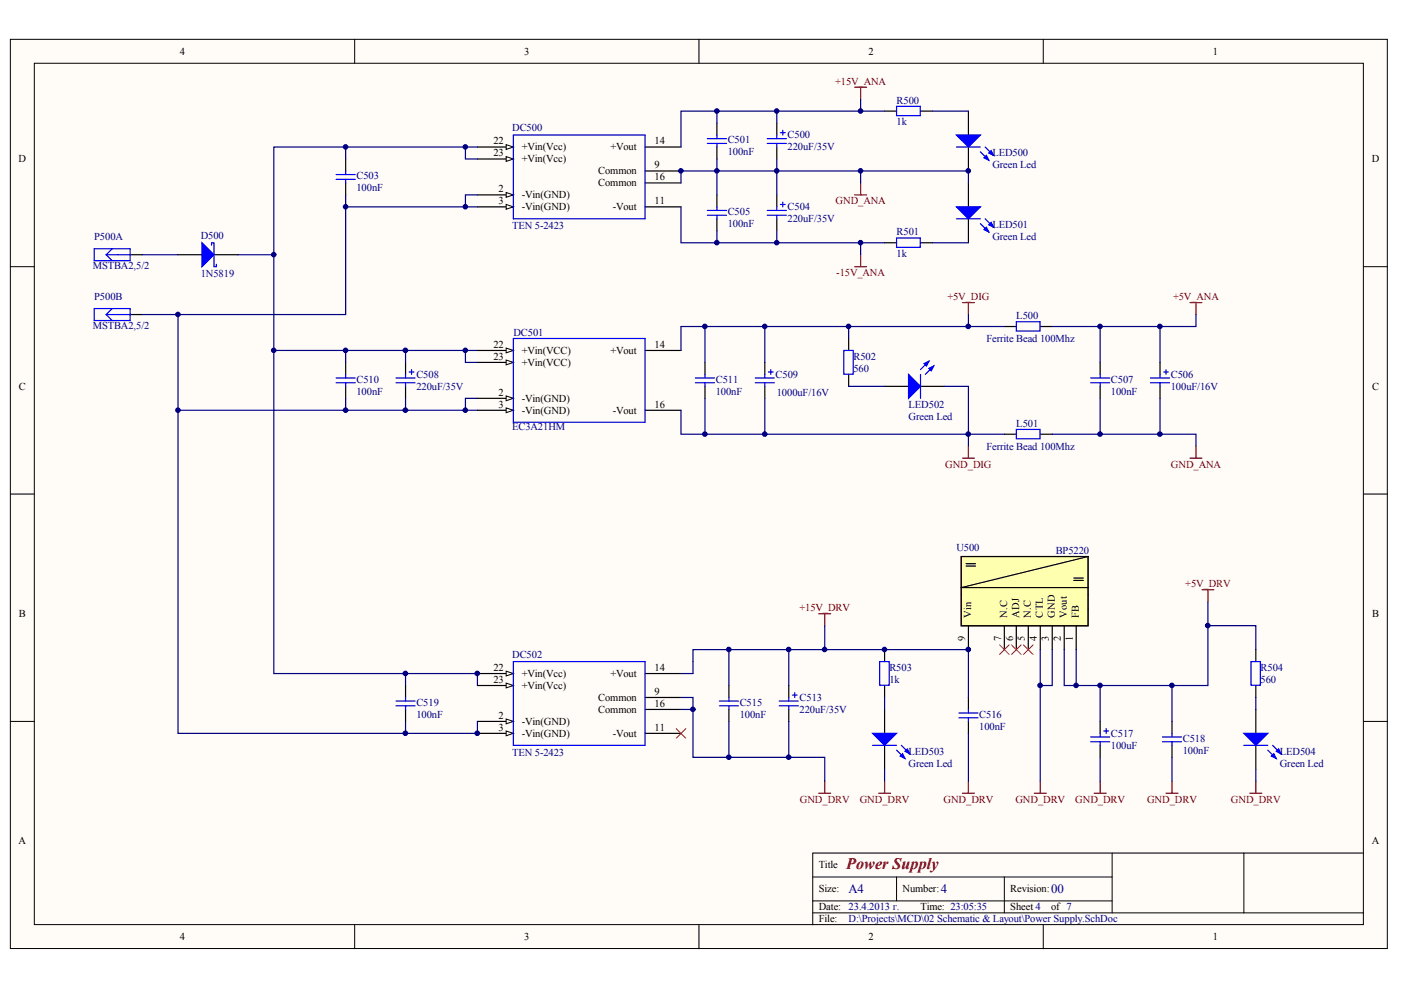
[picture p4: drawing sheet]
<svg xmlns="http://www.w3.org/2000/svg" width="297mm" height="210mm" viewBox="0 0 297 210" stroke-linecap="round" stroke-linejoin="round" font-family="sans-serif">
<defs><g id="words">
<text font-size="3.4" fill="#800000" x="179.4" y="184.1">Power Supply</text>
<g font-size="2.7" fill="#000080">
<text x="179.9" y="189.4">A4</text>
<text x="199.5" y="189.4">4</text>
<text x="222.8" y="189.4">00</text>
</g>
<g font-size="2.2">
<text x="38.2" y="11.6">4</text>
<text x="111.1" y="11.6">3</text>
<text x="184.1" y="11.6">2</text>
<text x="257.1" y="11.6">1</text>
<text x="3.9" y="34.4">D</text>
<text x="104.6" y="30.6">22</text>
<text x="104.6" y="33.2">23</text>
<text x="110.6" y="31.9">+Vin(Vcc)</text>
<text x="110.6" y="34.4">+Vin(Vcc)</text>
<text x="129.4" y="31.9">+Vout</text>
<text x="138.8" y="35.7">9</text>
<text x="138.8" y="30.6">14</text>
<text x="290.9" y="34.4">D</text>
<text x="105.7" y="40.8">2</text>
<text x="126.8" y="39.5">Common</text>
<text x="126.8" y="37">Common</text>
<text x="138.8" y="38.2">16</text>
<text x="105.7" y="43.3">3</text>
<text x="110.6" y="44.6">-Vin(GND)</text>
<text x="110.6" y="42">-Vin(GND)</text>
<text x="129.9" y="44.6">-Vout</text>
<text x="138.8" y="43.3">11</text>
<text x="104.6" y="73.8">22</text>
<text x="104.6" y="76.3">23</text>
<text x="110.6" y="75">+Vin(VCC)</text>
<text x="110.6" y="77.6">+Vin(VCC)</text>
<text x="129.4" y="75">+Vout</text>
<text x="138.8" y="73.8">14</text>
<text x="4" y="82.6">C</text>
<text x="105.7" y="83.9">2</text>
<text x="290.9" y="82.6">C</text>
<text x="105.7" y="86.4">3</text>
<text x="110.6" y="87.7">-Vin(GND)</text>
<text x="110.6" y="85.2">-Vin(GND)</text>
<text x="129.9" y="87.7">-Vout</text>
<text x="138.8" y="86.4">16</text>
<text x="4" y="130.8">B</text>
<text x="205.9" y="131" transform="rotate(-90 205.9 131)">Vin</text>
<text x="213.5" y="131" transform="rotate(-90 213.5 131)">N.C</text>
<text x="216" y="131" transform="rotate(-90 216 131)">ADJ</text>
<text x="218.6" y="131" transform="rotate(-90 218.6 131)">N.C</text>
<text x="221.1" y="131" transform="rotate(-90 221.1 131)">CTL</text>
<text x="223.7" y="131" transform="rotate(-90 223.7 131)">GND</text>
<text x="226.2" y="131" transform="rotate(-90 226.2 131)">Vout</text>
<text x="228.7" y="131" transform="rotate(-90 228.7 131)">FB</text>
<text x="290.9" y="130.8">B</text>
<text x="204.6" y="135.9" transform="rotate(-90 204.6 135.9)">9</text>
<text x="212.2" y="135.9" transform="rotate(-90 212.2 135.9)">7</text>
<text x="214.8" y="135.9" transform="rotate(-90 214.8 135.9)">6</text>
<text x="217.3" y="135.9" transform="rotate(-90 217.3 135.9)">5</text>
<text x="219.9" y="135.9" transform="rotate(-90 219.9 135.9)">4</text>
<text x="222.4" y="135.9" transform="rotate(-90 222.4 135.9)">3</text>
<text x="224.9" y="135.9" transform="rotate(-90 224.9 135.9)">2</text>
<text x="227.5" y="135.9" transform="rotate(-90 227.5 135.9)">1</text>
<text x="104.6" y="142.3">22</text>
<text x="110.6" y="143.5">+Vin(Vcc)</text>
<text x="129.4" y="143.5">+Vout</text>
<text x="138.8" y="142.3">14</text>
<text x="104.6" y="144.8">23</text>
<text x="110.6" y="146.1">+Vin(Vcc)</text>
<text x="126.8" y="148.6">Common</text>
<text x="138.8" y="149.9">16</text>
<text x="138.8" y="147.3">9</text>
<text x="105.7" y="154.9">3</text>
<text x="105.7" y="152.4">2</text>
<text x="110.6" y="153.7">-Vin(GND)</text>
<text x="126.8" y="151.1">Common</text>
<text x="138.8" y="154.9">11</text>
<text x="110.6" y="156.2">-Vin(GND)</text>
<text x="129.9" y="156.2">-Vout</text>
<text x="3.9" y="179">A</text>
<text x="290.9" y="179">A</text>
<text x="173.6" y="184.1">Title</text>
<text x="173.6" y="189.2">Size:</text>
<text x="191.4" y="189.2">Number:</text>
<text x="214.2" y="189.2">Revision:</text>
<text x="173.6" y="193">Date:</text>
<text x="173.6" y="195.5">File:</text>
<text x="195.2" y="193">Time: 23:05:35</text>
<text x="214.2" y="193">Sheet 4</text>
<text x="222.8" y="193">of 7</text>
<text x="38.2" y="199.3">4</text>
<text x="111.1" y="199.3">3</text>
<text x="184.1" y="199.3">2</text>
<text x="257.1" y="199.3">1</text>
</g>
<g font-size="2.2" fill="#800000">
<text x="177.1" y="17.9">+15V_ANA</text>
<text x="177.2" y="43.3">GND_ANA</text>
<text x="177.3" y="58.5">-15V_ANA</text>
<text x="200.9" y="63.6">+5V_DIG</text>
<text x="248.7" y="63.6">+5V_ANA</text>
<text x="200.4" y="99.1">GND_DIG</text>
<text x="248.3" y="99.1">GND_ANA</text>
<text x="251.3" y="124.5">+5V_DRV</text>
<text x="169.5" y="129.6">+15V_DRV</text>
<text x="169.6" y="170.2">GND_DRV</text>
<text x="182.3" y="170.2">GND_DRV</text>
<text x="200" y="170.2">GND_DRV</text>
<text x="215.3" y="170.2">GND_DRV</text>
<text x="228" y="170.2">GND_DRV</text>
<text x="243.2" y="170.2">GND_DRV</text>
<text x="261" y="170.2">GND_DRV</text>
</g>
<g font-size="2.2" fill="#000080">
<text x="190.1" y="22">R500</text>
<text x="108.6" y="27.8">DC500</text>
<text x="167" y="29.4">C500</text>
<text x="190.1" y="26.6">1k</text>
<text x="154.3" y="32.9">100nF</text>
<text x="154.3" y="30.4">C501</text>
<text x="167" y="31.9">220uF/35V</text>
<text x="210.4" y="33.2">LED500</text>
<text x="210.4" y="35.7">Green Led</text>
<text x="75.6" y="40.5">100nF</text>
<text x="75.6" y="38">C503</text>
<text x="154.3" y="45.6">C505</text>
<text x="167" y="47.1">220uF/35V</text>
<text x="167" y="44.6">C504</text>
<text x="20" y="50.9">P500A</text>
<text x="42.6" y="50.7">D500</text>
<text x="108.6" y="48.6">TEN 5-2423</text>
<text x="154.3" y="48.1">100nF</text>
<text x="190.1" y="49.9">R501</text>
<text x="210.4" y="48.4">LED501</text>
<text x="210.4" y="50.9">Green Led</text>
<text x="19.7" y="57">MSTBA2,5/2</text>
<text x="42.6" y="58.8">1N5819</text>
<text x="190.1" y="54.5">1k</text>
<text x="20" y="63.6">P500B</text>
<text x="19.7" y="69.7">MSTBA2,5/2</text>
<text x="108.8" y="71.2">DC501</text>
<text x="215.5" y="67.7">L500</text>
<text x="180.9" y="76.3">R502</text>
<text x="209.1" y="72.5">Ferrite Bead 100Mhz</text>
<text x="75.6" y="83.7">100nF</text>
<text x="75.6" y="81.1">C510</text>
<text x="88.3" y="82.6">220uF/35V</text>
<text x="88.3" y="80.1">C508</text>
<text x="151.7" y="83.7">100nF</text>
<text x="151.7" y="81.1">C511</text>
<text x="164.4" y="80.1">C509</text>
<text x="164.7" y="83.9">1000uF/16V</text>
<text x="180.9" y="78.8">560</text>
<text x="235.5" y="83.7">100nF</text>
<text x="235.5" y="81.1">C507</text>
<text x="248.2" y="82.6">100uF/16V</text>
<text x="248.2" y="80.1">C506</text>
<text x="192.6" y="86.4">LED502</text>
<text x="192.6" y="89">Green Led</text>
<text x="108.6" y="91.3">EC3A21HM</text>
<text x="209.1" y="95.3">Ferrite Bead 100Mhz</text>
<text x="215.5" y="90.5">L501</text>
<text x="202.8" y="116.9">U500</text>
<text x="223.8" y="117.4">BP5220</text>
<text x="108.6" y="139.5">DC502</text>
<text x="188.6" y="142.3">R503</text>
<text x="267.3" y="142.3">R504</text>
<text x="88.3" y="149.6">C519</text>
<text x="156.8" y="149.6">C515</text>
<text x="169.5" y="148.6">C513</text>
<text x="188.6" y="144.8">1k</text>
<text x="267.3" y="144.8">560</text>
<text x="88.3" y="152.2">100nF</text>
<text x="156.8" y="152.2">100nF</text>
<text x="169.5" y="151.1">220uF/35V</text>
<text x="207.6" y="154.7">100nF</text>
<text x="207.6" y="152.2">C516</text>
<text x="108.6" y="160.3">TEN 5-2423</text>
<text x="192.6" y="160">LED503</text>
<text x="235.5" y="158.8">100uF</text>
<text x="235.5" y="156.2">C517</text>
<text x="250.8" y="159.8">100nF</text>
<text x="250.8" y="157.2">C518</text>
<text x="271.3" y="160">LED504</text>
<text x="192.6" y="162.6">Green Led</text>
<text x="271.3" y="162.6">Green Led</text>
<text x="179.9" y="193">23.4.2013 г.</text>
<text x="179.9" y="195.5">D:\Projects\MCD\02 Schematic &amp; Layout\Power Supply.SchDoc</text>
</g>
</g></defs>
<g fill="#fffcf8" stroke="#000" stroke-width=".21">
<path d="M2.2 8.3h291.9v192.8h-291.9z"/>
<path d="M7.3 13.4h281.8v182.6h-281.8z"/>
</g>
<g fill="none" stroke="#000" stroke-width=".21">
<path d="M75.2 8.3v5.1M148.2 8.3v5.1M221.2 8.3v5.1M2.2 56.5h5.1M289.1 56.5h5.1M2.2 104.8h5.1M289.1 104.8h5.1M2.2 153h5.1M289.1 153h5.1M75.2 196.1v5.1M148.2 196.1v5.1M172.3 185.9h63.5"/>
<path d="M172.3 193.6h116.8M172.3 191h63.5M190.1 185.9v5.1M212.9 185.9v7.7M221.2 196.1v5.1M235.8 180.9v12.7M263.7 180.9h-91.4v15.2M289.1 180.9h-25.4v12.7"/>
</g>
<path d="M27.6 54h2.5M101.2 43.9h7.6M27.6 66.7h2.5" fill="none" stroke="#000" stroke-width=".25"/>
<path d="M20 52.7h7.6v2.6h-7.6zM22.5 54h5.1M22.5 54l1.3 1.3M23.8 52.7l-1.3 1.3M20 65.4h7.6v2.6h-7.6zM22.5 66.7h5.1M22.5 66.7l1.3 1.3M23.8 65.4l-1.3 1.3" fill="none" stroke="#00f" stroke-width=".25"/>
<path d="M107.3 43.4l1.5 .5-1.5 .5z" fill="#fffcf8" stroke="#000" stroke-width=".21"/>
<path d="M101.2 31.2h7.6" fill="none" stroke="#000" stroke-width=".25"/>
<path d="M107.3 30.7l1.5 .5-1.5 .5z" fill="#fffcf8" stroke="#000" stroke-width=".21"/>
<path d="M101.2 33.7h7.6" fill="none" stroke="#000" stroke-width=".25"/>
<path d="M107.3 33.2l1.5 .5-1.5 .5z" fill="#fffcf8" stroke="#000" stroke-width=".21"/>
<path d="M101.2 41.3h7.6" fill="none" stroke="#000" stroke-width=".25"/>
<path d="M107.3 40.8l1.5 .5-1.5 .5z" fill="#fffcf8" stroke="#000" stroke-width=".21"/>
<g fill="none" stroke="#000" stroke-width=".25">
<path d="M73.3 33.7v2.5M73.3 38.8v2.5M136.8 38.8h7.6M136.8 36.2h7.6M136.8 31.2h7.6M152 26.1v2.5M152 31.2v2.5M164.7 26.1v2.5M164.7 31.2v2.5M37.7 54h5.1M45.4 54h5M136.8 43.9h7.6"/>
<path d="M152 41.3v2.6M152 46.4v2.5M164.7 41.3v2.6M164.7 46.4v2.5M73.3 76.8v2.6M86 76.8v2.6M149.5 76.8v2.6M162.2 76.8v2.6M73.3 81.9v2.6M86 81.9v2.6M101.2 87h7.6M149.5 81.9v2.6"/>
<path d="M162.2 81.9v2.6M205.3 147.9v2.5M205.3 153v2.5M233.3 153v2.5M233.3 158v2.6M248.5 153v2.5M248.5 158v2.6"/>
</g>
<g fill="none" stroke="#00f" stroke-width=".25">
<path d="M71.3 37h4M71.3 38h4M73.3 36.2v.8M73.3 38v.8M108.8 28.6h28v17.8h-28zM150 29.4h4M150 30.4h4M152 28.6v.8M152 30.4v.8M162.7 29.4h4M162.7 30.4h4M164.7 28.6v.8"/>
<path d="M164.7 30.4v.8M165.5 28.1h1M166 27.6v1M44.9 52v-.5h.5v5h.5v-.5M150 44.6h4M150 45.6h4M152 43.9v.7M152 45.6v.8M162.7 44.6h4M162.7 45.6h4M164.7 43.9v.7M164.7 45.6v.8"/>
<path d="M165.5 43.4h1M166 42.8v1.1M73.3 79.4v.7M86 79.4v.7M86.7 78.9h1.1M87.3 78.4v1M149.5 79.4v.7M162.2 79.4v.7M162.9 78.9h1M163.4 78.4v1M71.3 80.1h4M71.3 81.2h4"/>
<path d="M73.3 81.2v.7M84 80.1h4M84 81.2h4M86 81.2v.7M147.4 80.1h4.1M147.4 81.2h4.1M149.5 81.2v.7M160.1 80.1h4.1M160.1 81.2h4.1M162.2 81.2v.7M203.3 151.2h4.1M203.3 152.2h4.1"/>
<path d="M205.3 150.4v.8M205.3 152.2v.8M231.2 156.3h4.1M231.2 157.3h4.1M233.3 155.5v.8M233.3 157.3v.7M234 155h1M234.5 154.5v1M246.5 156.3h4M246.5 157.3h4M248.5 155.5v.8M248.5 157.3v.7"/>
</g>
<path d="M42.8 51.5l2.6 2.5-2.6 2.5z" fill="#00f" stroke="#00f" stroke-width=".25"/>
<path d="M98.7 31.2v2.5h2.5M101.2 31.2h-27.9v2.5M73.3 41.3v2.6h27.9M101.2 41.3h-2.5v2.6M86 74.3v2.5M98.7 74.3v2.5h2.5M101.2 74.3h-27.9v2.5M73.3 84.5v2.5h27.9M86 84.5v2.5M101.2 84.5h-2.5v2.5" fill="none" stroke="#000080" stroke-width=".25"/>
<path d="M107.3 86.5l1.5 .5-1.5 .5z" fill="#fffcf8" stroke="#000" stroke-width=".21"/>
<path d="M101.2 84.5h7.6M136.8 87h7.6" fill="none" stroke="#000" stroke-width=".25"/>
<path d="M107.3 83.9l1.5 .6-1.5 .5z" fill="#fffcf8" stroke="#000" stroke-width=".21"/>
<path d="M101.2 74.3h7.6" fill="none" stroke="#000" stroke-width=".25"/>
<path d="M107.3 73.8l1.5 .5-1.5 .5z" fill="#fffcf8" stroke="#000" stroke-width=".21"/>
<path d="M101.2 76.8h7.6" fill="none" stroke="#000" stroke-width=".25"/>
<path d="M107.3 76.3l1.5 .5-1.5 .5z" fill="#fffcf8" stroke="#000" stroke-width=".21"/>
<path d="M136.8 74.3h7.6" fill="none" stroke="#000" stroke-width=".25"/>
<path d="M108.8 71.8h28v17.7h-28z" fill="none" stroke="#00f" stroke-width=".25"/>
<path d="M144.4 36.2v2.6M152 23.6v2.5M164.7 26.1v-2.5h-20.3v7.6M144.4 43.9v7.6h20.3v-2.6M144.4 69.2h17.8v7.6M149.5 69.2v7.6M162.2 84.5v7.6h-17.8v-5.1" fill="none" stroke="#000080" stroke-width=".25"/>
<path d="M203.8 118h26.9v14.7h-26.9z" fill="#ffffb0" stroke="#800000" stroke-width=".21"/>
<g fill="none" stroke="#000" stroke-width=".25">
<path d="M212.9 69.2h2.6M220.6 69.2h2.5M233.3 76.8v2.6M245.9 76.8v2.6M212.9 92.1h2.6M220.6 92.1h2.5M233.3 81.9v2.6M245.9 81.9v2.6M204.8 119.5h2M230.7 118l-26.9 6.6M203.8 124.6v-6.6h26.9v6.6M203.8 124.6v8.1h26.9v-8.1"/>
<path d="M203.8 124.6h26.9M204.8 120h2M205.3 132.7v5M212.9 132.7v5M215.5 132.7v5M218 132.7v5M220.6 132.7v5M223.1 132.7v5M225.6 132.7v5M227.7 123.1h2M227.7 122.6h2M228.2 132.7v5"/>
<path d="M101.2 155.5h7.6"/>
</g>
<g fill="none" stroke="#000080" stroke-width=".25">
<path d="M73.3 31.2h-15.2v22.8h-7.7M152 33.7v2.5h-7.6M164.7 33.7v2.5h-12.7v5.1M182.5 38.8v-2.6h-17.8v5.1M30.1 54h7.6M58.1 54v20.3h15.2M73.3 43.9v22.8h-43.2M164.7 51.5h17.8v2.5M37.7 66.7v20.3h35.6M162.2 69.2h50.7M253.6 66.7v2.5h-30.5M223.1 92.1h30.5v2.5"/>
<path d="M220.6 137.7v7.6h2.5v-7.6M228.2 137.7v7.6M205.3 155.5v10.1M220.6 145.3v20.3M233.3 145.3v7.7M248.5 145.3v7.7M233.3 160.6v5M248.5 160.6v5"/>
</g>
<path d="M211.9 136.7l2.1 2M214 136.7l-2.1 2M214.5 136.7l2 2M216.5 136.7l-2 2M217 136.7l2 2M219 136.7l-2 2" fill="none" stroke="#f00" stroke-width=".21"/>
<g fill="none" stroke="#800000" stroke-width=".25">
<path d="M181.2 18.5h2.5M182.5 18.5v2.5M182.5 38.8v2.5M181.2 56.5h2.5M181.2 41.3h2.5M182.5 54v2.5M204.1 64.2h2.5M205.3 64.2v2.5M252.3 64.2h2.5M253.6 64.2v2.5M252.3 97.1h2.5M253.6 94.6v2.5"/>
<path d="M204.1 168.2h2.5M205.3 165.6v2.6M219.3 168.2h2.5M220.6 165.6v2.6M232 168.2h2.5M233.3 165.6v2.6M247.2 168.2h2.6M248.5 165.6v2.6"/>
</g>
<path d="M215.5 68.2h5v2h-5zM233.3 79.4v.7M245.9 79.4v.7M246.7 78.9h1M247.2 78.4v1M215.5 91.1h5v1.9h-5zM231.2 80.1h4.1M231.2 81.2h4.1M233.3 81.2v.7M243.9 80.1h4.1M243.9 81.2h4.1M245.9 81.2v.7" fill="none" stroke="#00f" stroke-width=".25"/>
<path d="M107.3 155l1.5 .5-1.5 .5z" fill="#fffcf8" stroke="#000" stroke-width=".21"/>
<path d="M101.2 142.8h7.6" fill="none" stroke="#000" stroke-width=".25"/>
<path d="M107.3 142.3l1.5 .5-1.5 .5z" fill="#fffcf8" stroke="#000" stroke-width=".21"/>
<path d="M101.2 145.3h7.6" fill="none" stroke="#000" stroke-width=".25"/>
<path d="M107.3 144.8l1.5 .5-1.5 .6z" fill="#fffcf8" stroke="#000" stroke-width=".21"/>
<path d="M101.2 153h7.6" fill="none" stroke="#000" stroke-width=".25"/>
<path d="M107.3 152.4l1.5 .6-1.5 .5z" fill="#fffcf8" stroke="#000" stroke-width=".21"/>
<g fill="none" stroke="#000" stroke-width=".25">
<path d="M187.5 23.6h2.6M195.2 23.6h2.5M205.3 23.6v5M205.3 31.2v5M205.3 38.8v5.1M187.5 51.5h2.6M195.2 51.5h2.5M205.3 46.4v5.1M179.9 71.8v2.5M179.9 79.4v2.5M187.5 81.9h5.1M195.2 81.9h5"/>
<path d="M187.5 137.7v2.6M266.3 137.7v2.6M86 145.3v2.6M86 150.4v2.6M136.8 155.5h7.6M136.8 150.4h7.6M136.8 147.9h7.6M136.8 142.8h7.6M154.5 145.3v2.6M154.5 150.4v2.6M167.2 145.3v2.6M167.2 150.4v2.6"/>
<path d="M187.5 145.3v2.6M187.5 150.4v5.1M187.5 158v5.1M266.3 145.3v2.6M266.3 150.4v5.1M266.3 158v5.1"/>
</g>
<g fill="none" stroke="#00f" stroke-width=".25">
<path d="M190.1 22.5h5v2h-5zM202.8 31.2h5.1M207.9 32.2l1.7 1.8M208.9 31.2l1.8 1.7M190.1 50.5h5v1.9h-5zM202.8 46.4h5.1M207.9 47.4l1.7 1.8M208.9 46.4l1.8 1.8M178.9 74.3h2v5h-2zM195.2 79.4v5.1M196.9 76.6l-1.7 1.8M198 77.6l-1.8 1.8"/>
<path d="M84 148.6h4M84 149.7h4M86 147.9v.7M86 149.7v.7M108.8 140.3h28v17.7h-28zM152.5 148.6h4.1M152.5 149.7h4.1M154.5 147.9v.7M154.5 149.7v.7M165.2 148.6h4.1M165.2 149.7h4.1M167.2 147.9v.7"/>
<path d="M167.2 149.7v.7M168 147.4h1M168.5 146.9v1M185 158h5.1M186.5 140.3h2v5h-2zM190.1 159l1.8 1.8M191.1 158l1.8 1.8M263.7 158h5.1M265.2 140.3h2v5h-2zM268.8 159l1.8 1.8M269.8 158l1.8 1.8"/>
</g>
<g fill="none" stroke="#000080" stroke-width=".25">
<path d="M164.7 23.6h22.8M182.5 36.2h22.8v2.6M182.5 21v2.6M197.7 23.6h7.6M152 48.9v2.6M182.5 51.5h5M197.7 51.5h7.6M58.1 74.3v68.5h43.1v2.5M144.4 69.2v5.1M179.9 69.2v2.6M205.3 66.7v2.5M233.3 69.2v7.6"/>
<path d="M245.9 69.2v7.6M37.7 87v68.5h63.5v-2.5M149.5 84.5v7.6M162.2 92.1h43.1v2.5M179.9 81.9h7.6M200.2 81.9h5.1v10.2h7.6M233.3 84.5v7.6M245.9 84.5v7.6M154.5 137.7h12.7v7.6M174.9 132.7v5h-7.7M174.9 137.7h30.4v10.2M225.6 137.7v7.6h30.5v-12.6h10.2v5"/>
<path d="M256.1 127.6v5.1M86 142.8v2.5M86 153v2.5M144.4 142.8h2.5v-5.1h7.6v7.6M144.4 147.9h2.5v2.5h-2.5M146.9 150.4v10.2h20.3v-7.6M154.5 153v7.6M187.5 147.9v2.5M266.3 147.9v2.5M167.2 160.6h7.7v5M187.5 163.1v2.5M266.3 163.1v2.5"/>
</g>
<path d="M204.1 97.1h2.5M205.3 94.6v2.5M173.6 130.1h2.5M174.9 130.1v2.6M254.8 125h2.6M256.1 125v2.6M173.6 168.2h2.5M174.9 165.6v2.6M186.3 168.2h2.5M187.5 165.6v2.6M265 168.2h2.5M266.3 165.6v2.6" fill="none" stroke="#800000" stroke-width=".25"/>
<g fill="#00f" stroke="#00f" stroke-width=".25">
<path d="M202.8 28.6h5.1l-2.6 2.6z"/>
<path d="M208.6 33.5l.5-.6 .5 1.1z"/>
<path d="M209.6 32.4l.5-.5 .6 1z"/>
<path d="M202.8 43.9h5.1l-2.6 2.5z"/>
<path d="M208.6 48.7l.5-.5 .5 1z"/>
<path d="M209.6 47.7l.5-.5 .6 1z"/>
<path d="M192.6 79.4l2.6 2.5-2.6 2.6z"/>
<path d="M196.9 78.1l1.1-.5-.5 1z"/>
<path d="M195.9 77.1l1-.5-.5 1z"/>
<path d="M185 155.5h5.1l-2.6 2.5z"/>
<path d="M190.8 160.3l.6-.5 .5 1z"/>
<path d="M191.9 159.3l.5-.5 .5 1z"/>
<path d="M263.7 155.5h5.1l-2.5 2.5z"/>
<path d="M269.6 160.3l.5-.5 .5 1z"/>
<path d="M270.6 159.3l.5-.5 .5 1z"/>
</g>
<path d="M143.4 154.5l2 2M145.4 154.5l-2 2" fill="none" stroke="#f00" stroke-width=".21"/>
<g fill="#000080" stroke="#000080" stroke-width=".21">
<circle cx="37.7" cy="87" r=".48"/>
<circle cx="37.7" cy="66.7" r=".48"/>
<circle cx="58" cy="74.3" r=".48"/>
<circle cx="58" cy="54" r=".48"/>
<circle cx="73.3" cy="87" r=".48"/>
<circle cx="73.3" cy="74.3" r=".48"/>
<circle cx="73.3" cy="43.8" r=".48"/>
<circle cx="73.3" cy="31.1" r=".48"/>
<circle cx="86" cy="155.5" r=".49"/>
<circle cx="86" cy="142.8" r=".49"/>
<circle cx="86" cy="87" r=".49"/>
<circle cx="86" cy="74.3" r=".49"/>
<circle cx="98.7" cy="87" r=".48"/>
<circle cx="98.7" cy="74.3" r=".48"/>
<circle cx="98.7" cy="43.8" r=".48"/>
<circle cx="98.7" cy="31.1" r=".48"/>
<circle cx="101.2" cy="155.5" r=".49"/>
<circle cx="101.2" cy="142.8" r=".49"/>
<circle cx="144.4" cy="36.2" r=".48"/>
<circle cx="146.9" cy="150.4" r=".48"/>
<circle cx="149.4" cy="92" r=".48"/>
<circle cx="149.4" cy="69.2" r=".48"/>
<circle cx="152" cy="51.4" r=".48"/>
<circle cx="152" cy="36.2" r=".48"/>
<circle cx="152" cy="23.5" r=".48"/>
<circle cx="154.5" cy="160.5" r=".48"/>
<circle cx="154.5" cy="137.7" r=".48"/>
<circle cx="162.1" cy="92" r=".48"/>
<circle cx="162.1" cy="69.2" r=".48"/>
<circle cx="164.7" cy="51.4" r=".48"/>
<circle cx="164.7" cy="36.2" r=".48"/>
<circle cx="164.7" cy="23.5" r=".48"/>
<circle cx="167.2" cy="160.5" r=".48"/>
<circle cx="167.2" cy="137.7" r=".48"/>
<circle cx="174.8" cy="137.7" r=".48"/>
<circle cx="179.9" cy="69.2" r=".48"/>
<circle cx="182.4" cy="51.4" r=".48"/>
<circle cx="182.4" cy="36.2" r=".48"/>
<circle cx="182.4" cy="23.5" r=".48"/>
<circle cx="187.5" cy="137.7" r=".48"/>
<circle cx="205.3" cy="137.7" r=".49"/>
<circle cx="205.3" cy="92" r=".49"/>
<circle cx="205.3" cy="69.2" r=".49"/>
<circle cx="205.3" cy="36.2" r=".49"/>
<circle cx="220.5" cy="145.3" r=".49"/>
<circle cx="228.1" cy="145.3" r=".48"/>
<circle cx="233.2" cy="145.3" r=".48"/>
<circle cx="233.2" cy="92" r=".48"/>
<circle cx="233.2" cy="69.2" r=".48"/>
<circle cx="245.9" cy="92" r=".49"/>
<circle cx="245.9" cy="69.2" r=".49"/>
<circle cx="248.5" cy="145.3" r=".48"/>
<circle cx="256.1" cy="132.6" r=".49"/>
</g>
<use href="#words"/>
</svg>
